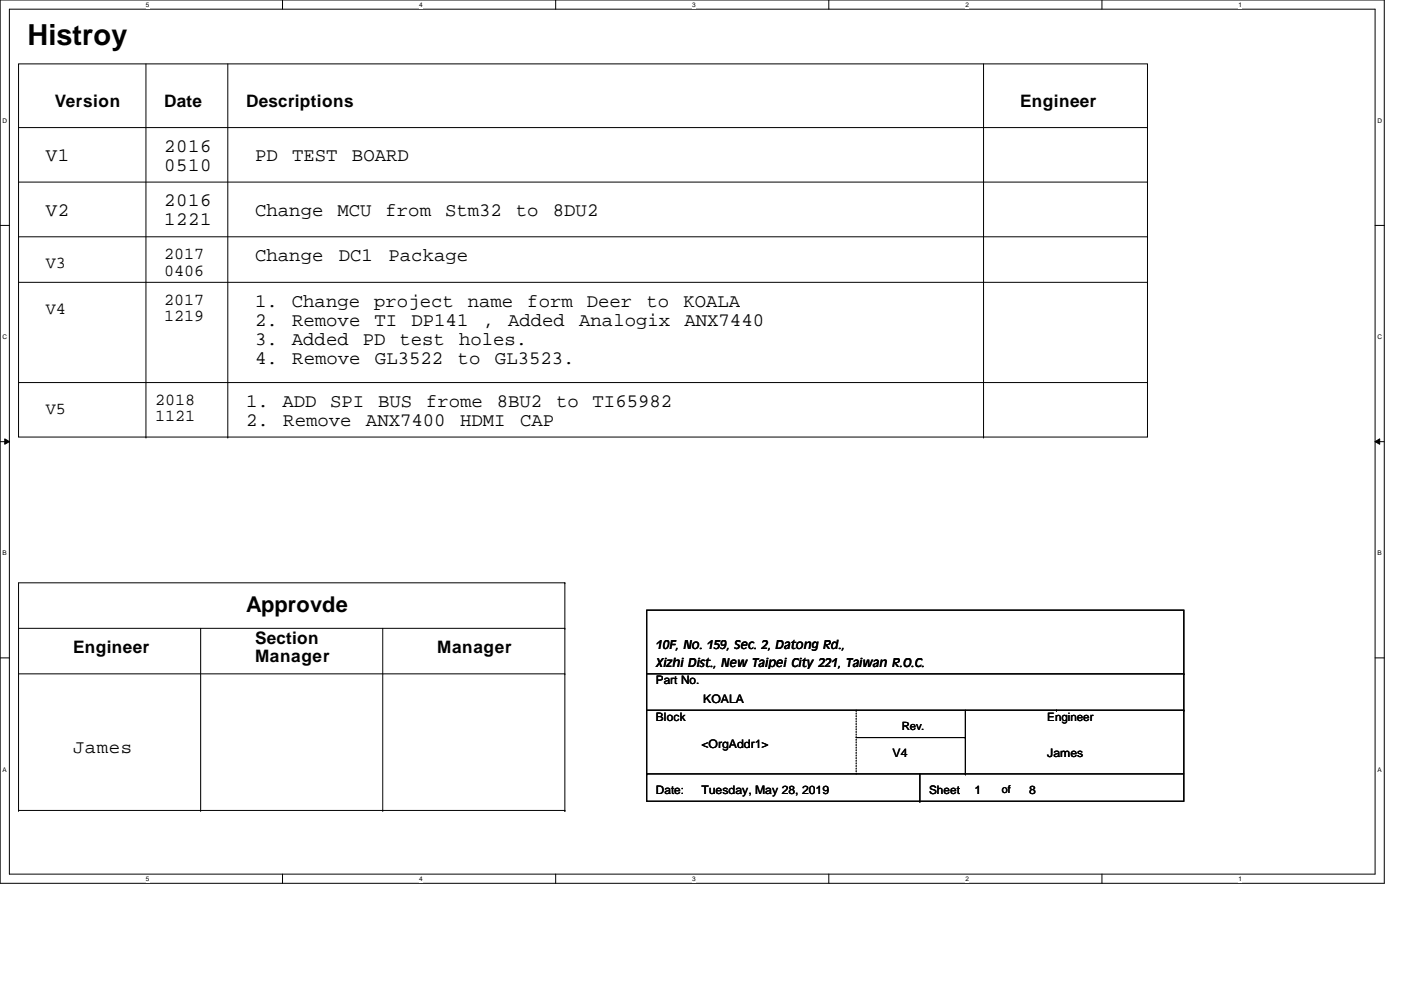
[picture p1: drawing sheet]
<svg xmlns="http://www.w3.org/2000/svg" width="297mm" height="210mm" viewBox="0 0 297 210" stroke-linecap="round" stroke-linejoin="round" font-family="sans-serif">
<defs><g id="words">
<text font-size="6.1" x="5.8" y="9.6">Histroy</text>
<text font-size="4.6" x="52.2" y="129.8">Approvde</text>
<g font-size="4">
<text x="9.7" y="34.1">V1</text>
<text x="34.8" y="32.2">2016</text>
<text x="54.1" y="34.1">PD</text>
<text x="61.9" y="34.1">TEST</text>
<text x="74.6" y="34.1">BOARD</text>
<text x="34.8" y="36.2">0510</text>
<text x="9.7" y="45.7">V2</text>
<text x="34.8" y="43.8">2016</text>
<text x="34.8" y="47.8">1221</text>
<text x="54.1" y="45.7">Change</text>
<text x="71.5" y="45.7">MCU</text>
<text x="81.7" y="45.7">from</text>
<text x="94.4" y="45.7">Stm32</text>
<text x="109.4" y="45.7">to</text>
<text x="117.2" y="45.7">8DU2</text>
<text x="54.1" y="55.4">Change</text>
<text x="71.8" y="55.4">DC1</text>
<text x="82.4" y="55.4">Package</text>
<text x="54.1" y="65">1.</text>
<text x="61.9" y="65">Change</text>
<text x="79.3" y="65">project</text>
<text x="99.2" y="65">name</text>
<text x="111.8" y="65">form</text>
<text x="124.4" y="65">Deer</text>
<text x="137.1" y="65">to</text>
<text x="144.9" y="65">KOALA</text>
<text x="54.1" y="69">2.</text>
<text x="61.9" y="69">Remove</text>
<text x="79.4" y="69">TI</text>
<text x="87.2" y="69">DP141</text>
<text x="102.3" y="69">,</text>
<text x="107.7" y="69">Added</text>
<text x="122.8" y="69">Analogix</text>
<text x="145.1" y="69">ANX7440</text>
<text x="54.1" y="73.1">3.</text>
<text x="54.1" y="77.1">4.</text>
<text x="61.9" y="73.1">Added</text>
<text x="62" y="77.1">Remove</text>
<text x="76.9" y="73.1">PD</text>
<text x="79.5" y="77.1">GL3522</text>
<text x="84.7" y="73.1">test</text>
<text x="97" y="77.1">to</text>
<text x="97.3" y="73.1">holes.</text>
<text x="104.9" y="77.1">GL3523.</text>
<text x="52.2" y="86.2">1.</text>
<text x="59.9" y="86.2">ADD</text>
<text x="70" y="86.2">SPI</text>
<text x="80.2" y="86.2">BUS</text>
<text x="90.3" y="86.2">frome</text>
<text x="105.3" y="86.2">8BU2</text>
<text x="117.9" y="86.2">to</text>
<text x="125.6" y="86.2">TI65982</text>
<text x="52.2" y="90.3">2.</text>
<text x="60.1" y="90.3">Remove</text>
<text x="77.6" y="90.3">ANX7400</text>
<text x="97.5" y="90.3">HDMI</text>
<text x="110.3" y="90.3">CAP</text>
<text x="15.5" y="159.6">James</text>
</g>
<g font-size="3.6">
<text x="11.6" y="22.7">Version</text>
<text x="34.8" y="22.7">Date</text>
<text x="52.2" y="22.7">Descriptions</text>
<text x="216.3" y="22.7">Engineer</text>
<text x="9.7" y="56.9">V3</text>
<text x="34.8" y="54.9">2017</text>
<text x="34.8" y="58.5">0406</text>
<text x="34.8" y="64.6">2017</text>
<text x="9.7" y="66.5">V4</text>
<text x="34.8" y="68.2">1219</text>
<text x="9.7" y="87.8">V5</text>
<text x="32.9" y="85.8">2018</text>
<text x="32.9" y="89.4">1121</text>
<text x="54.1" y="136.6">Section</text>
<text x="15.5" y="138.5">Engineer</text>
<text x="54.1" y="140.4">Manager</text>
<text x="92.7" y="138.5">Manager</text>
</g>
<g font-size="2.5">
<text x="139.1" y="137.5">10F, No. 159, Sec. 2, Datong Rd.,</text>
<text x="139.1" y="141.4">Xizhi Dist., New Taipei City 221, Taiwan R.O.C.</text>
<text x="139.1" y="145.1">Part No.</text>
<text x="149.1" y="149">KOALA</text>
<text x="139.1" y="152.8">Block</text>
<text x="222" y="152.8">Engineer</text>
<text x="148.7" y="158.6">&lt;OrgAddr1&gt;</text>
<text x="189.2" y="160.6">V4</text>
<text x="222" y="160.6">James</text>
<text x="139.1" y="168.3">Date:</text>
<text x="148.7" y="168.3">Tuesday, May 28, 2019</text>
<text x="197" y="168.3">Sheet</text>
<text x="206.6" y="168.3">1</text>
<text x="218.2" y="168.3">8</text>
</g>
<text font-size="2.4" x="191.2" y="154.7">Rev.</text>
<text font-size="2.3" x="212.4" y="168.1">of</text>
<g font-size="1.4">
<text x="30.9" y="1.4">5</text>
<text x="88.9" y="1.4">4</text>
<text x="146.8" y="1.4">3</text>
<text x="204.7" y="1.4">2</text>
<text x="262.6" y="1.4">1</text>
<text x=".5" y="26.1">D</text>
<text x="292.1" y="26.1">D</text>
<text x=".5" y="71.9">C</text>
<text x="292.1" y="71.9">C</text>
<text x=".5" y="117.8">B</text>
<text x="292.1" y="117.8">B</text>
<text x=".5" y="163.6">A</text>
<text x="292.1" y="163.6">A</text>
<text x="30.9" y="186.8">5</text>
<text x="88.9" y="186.8">4</text>
<text x="146.8" y="186.8">3</text>
<text x="204.7" y="186.8">2</text>
<text x="262.6" y="186.8">1</text>
</g>
</g></defs>
<path d="M0 0h293.5v187.3h-293.5zM2 1.9h289.5v183.4h-289.5z" fill="none" stroke="#000" stroke-width=".21"/>
<g fill="#fff">
<path d="M30.9 .2h.8v1.5h-.8z"/>
<path d="M30.9 185.5h.8v1.6h-.8z"/>
</g>
<path d="M59.9 0v1.9M59.9 185.3v2" fill="none" stroke="#000" stroke-width=".21"/>
<g fill="#fff">
<path d="M88.9 .2h.7v1.5h-.7z"/>
<path d="M88.9 185.5h.7v1.6h-.7z"/>
</g>
<path d="M117.8 0v1.9M117.8 185.3v2" fill="none" stroke="#000" stroke-width=".21"/>
<g fill="#fff">
<path d="M146.8 .2h.7v1.5h-.7z"/>
<path d="M146.8 185.5h.7v1.6h-.7z"/>
</g>
<path d="M175.7 0v1.9M175.7 185.3v2" fill="none" stroke="#000" stroke-width=".21"/>
<g fill="#fff">
<path d="M204.7 .2h.7v1.5h-.7z"/>
<path d="M204.7 185.5h.7v1.6h-.7z"/>
</g>
<path d="M233.6 0v1.9M233.6 185.3v2" fill="none" stroke="#000" stroke-width=".21"/>
<g fill="#fff">
<path d="M262.6 .2h.8v1.5h-.8z"/>
<path d="M262.6 185.5h.8v1.6h-.8z"/>
<path d="M.5 24.8h1v1.6h-1z"/>
<path d="M292.1 24.8h.9v1.6h-.9z"/>
<path d="M.5 70.7h1v1.5h-1z"/>
<path d="M292.1 70.7h.9v1.5h-.9z"/>
</g>
<path d="M0 47.8h2M291.5 47.8h2" fill="none" stroke="#000" stroke-width=".21"/>
<g fill="#fff">
<path d="M.5 116.5h.9v1.6h-.9z"/>
<path d="M292.1 116.5h.8v1.6h-.8z"/>
</g>
<path d="M0 93.6h2M1 93l1 .6-1 .6zM291.5 93.6l1-.6v1.2zM291.5 93.6h2" fill="none" stroke="#000" stroke-width=".21"/>
<path d="M1 93l1 .6-1 .6zM291.5 93.6l1-.6v1.2z" fill="#000"/>
<g fill="#fff">
<path d="M.5 162.4h.9v1.5h-.9z"/>
<path d="M292.1 162.4h.8v1.5h-.8z"/>
</g>
<g fill="none" stroke="#000" stroke-width=".21">
<path d="M3.9 13.5h239.4v79.2h-239.4zM30.9 13.5v79.2M48.3 13.5v79.2M208.5 13.5v79.2M3.9 27.1h239.4M3.9 38.6h239.4M243.3 27.1h.1M243.3 38.6h.1M3.9 59.9h239.4M3.9 50.2h239.4M243.3 59.9h.1M243.3 50.2h.1"/>
<path d="M3.9 81.1h239.4M30.9 92.7h.1M48.3 92.7h.1M208.5 92.7h.1M243.3 81.1h.1M0 139.5h2M3.9 133.2h115.9M42.5 133.2v38.6M81.1 133.2v38.6M119.8 133.2h.1M119.8 123.6h.1M119.8 123.6h-115.9v48.2"/>
<path d="M119.8 123.6v48.2M137.1 129.4h113.9v40.5h-113.9zM291.5 139.5h2M3.9 142.9h115.9M119.8 142.9h.1M137.1 142.9h113.9M137.1 150.6h113.9M181.5 156.4h23.2M204.7 156.4h.1M204.7 150.6v13.5M224 150.6h.1M251 142.9h.1"/>
<path d="M251 150.6h.1M3.9 171.8h.1M3.9 171.8h115.9M42.5 171.8h.1M81.1 171.8h.1M119.8 171.8h.1M137.1 164.1h.1M137.1 164.1h113.9M195 169.9h.1M195 164.1v5.8M204.7 164.1h.1"/>
</g>
<path d="M181.5 150.6v13.5M181.5 164.1h.1" fill="none" stroke="#000" stroke-width=".21" stroke-dasharray="0 .3"/>
<use href="#words"/>
</svg>
